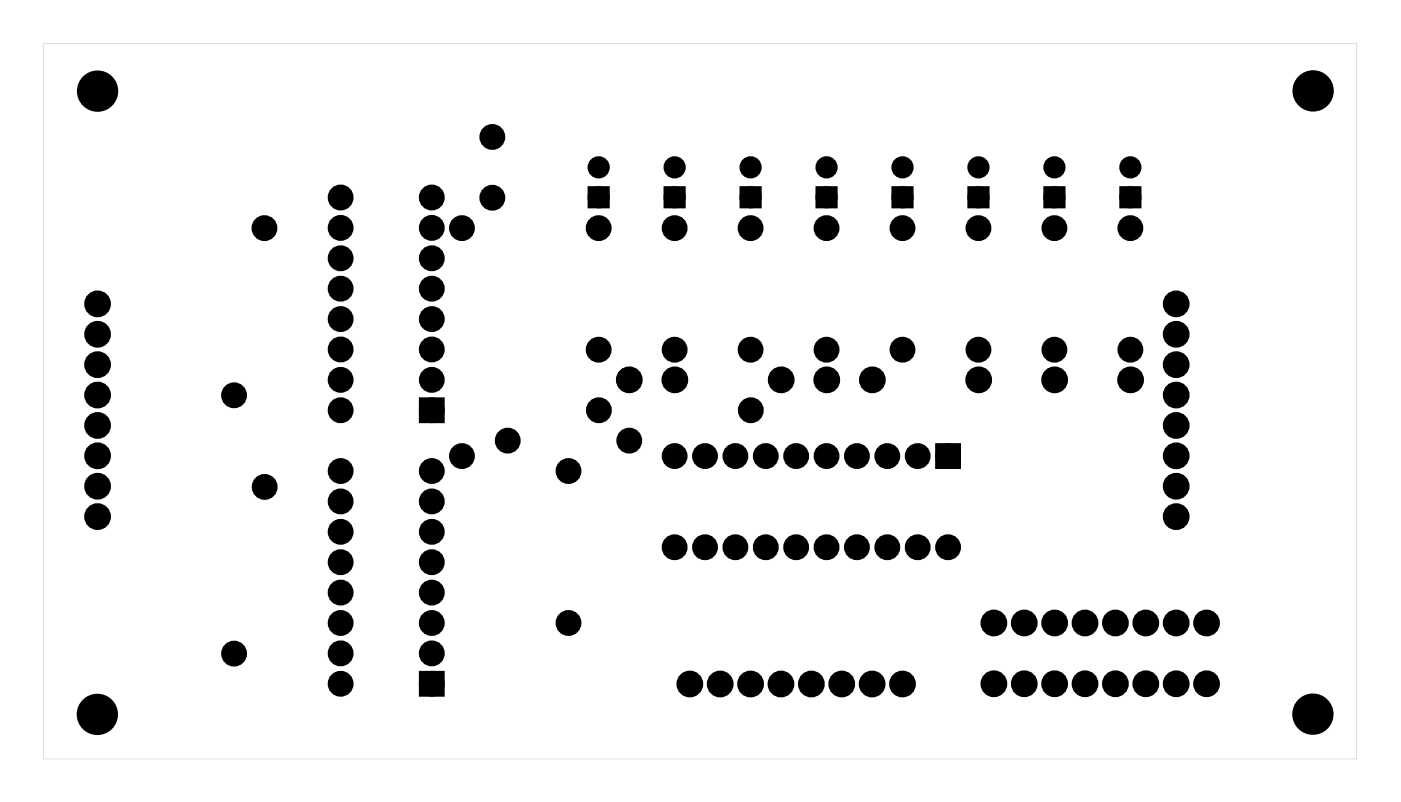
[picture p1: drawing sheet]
<svg xmlns="http://www.w3.org/2000/svg" width="117mm" height="67mm" viewBox="0 0 117 67" stroke-linecap="round" stroke-linejoin="round" font-family="sans-serif">
<g fill="#000">
<path d="M49.4 15.9h1.2v1.2h-1.2zM55.8 15.9h1.2v1.2h-1.2zM62.1 15.9h1.2v1.2h-1.2zM68.5 15.9h1.2v1.2h-1.2zM74.8 15.9h1.2v1.2h-1.2zM81.2 15.9h1.2v1.2h-1.2zM87.5 15.9h1.2v1.2h-1.2zM93.9 15.9h1.2v1.2h-1.2zM35.4 33.6h1.4v1.4h-1.4zM78.6 37.4h1.4v1.4h-1.4zM35.4 56.4h1.4v1.4h-1.4z"/>
<path d="M3.6 3.6h109.8v59.8h-109.8zM3.6 3.6v59.8h109.8v-59.8z"/>
</g>
<g fill="#000">
<circle cx="8.2" cy="7.6" r="1.6"/>
<circle cx="22.1" cy="19.1" r=".7"/>
<circle cx="28.5" cy="16.5" r=".7"/>
<circle cx="28.5" cy="19" r=".7"/>
<circle cx="36.1" cy="19" r=".7"/>
<circle cx="36.1" cy="16.5" r=".7"/>
<circle cx="38.6" cy="19.1" r=".7"/>
<circle cx="41.2" cy="11.4" r=".7"/>
<circle cx="41.2" cy="16.5" r=".7"/>
<circle cx="50" cy="16.5" r=".6"/>
<circle cx="50" cy="14" r=".6"/>
<circle cx="50" cy="19.1" r=".7"/>
<circle cx="56.4" cy="16.5" r=".6"/>
<circle cx="56.4" cy="14" r=".6"/>
<circle cx="56.4" cy="19.1" r=".7"/>
<circle cx="62.7" cy="16.5" r=".6"/>
<circle cx="62.7" cy="14" r=".6"/>
<circle cx="62.7" cy="19.1" r=".7"/>
<circle cx="69.1" cy="16.5" r=".6"/>
<circle cx="69.1" cy="14" r=".6"/>
<circle cx="69.1" cy="19.1" r=".7"/>
<circle cx="75.4" cy="16.5" r=".6"/>
<circle cx="75.4" cy="14" r=".6"/>
<circle cx="75.4" cy="19.1" r=".7"/>
<circle cx="81.8" cy="16.5" r=".6"/>
<circle cx="81.8" cy="14" r=".6"/>
<circle cx="81.8" cy="19.1" r=".7"/>
<circle cx="88.1" cy="16.5" r=".6"/>
<circle cx="88.1" cy="14" r=".6"/>
<circle cx="88.1" cy="19.1" r=".7"/>
<circle cx="94.5" cy="16.5" r=".6"/>
<circle cx="94.5" cy="14" r=".6"/>
<circle cx="94.5" cy="19.1" r=".7"/>
<circle cx="109.8" cy="7.6" r="1.6"/>
<circle cx="8.2" cy="27.9" r=".74"/>
<circle cx="8.2" cy="25.4" r=".74"/>
<circle cx="8.2" cy="30.5" r=".74"/>
<circle cx="8.2" cy="35.6" r=".74"/>
<circle cx="8.2" cy="33" r=".74"/>
<circle cx="8.2" cy="38.1" r=".74"/>
<circle cx="19.6" cy="33" r=".7"/>
<circle cx="28.5" cy="24.1" r=".7"/>
<circle cx="28.5" cy="21.6" r=".7"/>
<circle cx="28.5" cy="39.4" r=".7"/>
<circle cx="28.5" cy="29.2" r=".7"/>
<circle cx="28.5" cy="34.3" r=".7"/>
<circle cx="28.5" cy="31.7" r=".7"/>
<circle cx="28.5" cy="26.7" r=".7"/>
<circle cx="36.1" cy="21.6" r=".7"/>
<circle cx="36.1" cy="24.1" r=".7"/>
<circle cx="36.1" cy="39.4" r=".7"/>
<circle cx="36.1" cy="34.3" r=".7"/>
<circle cx="36.1" cy="29.2" r=".7"/>
<circle cx="36.1" cy="31.7" r=".7"/>
<circle cx="36.1" cy="26.7" r=".7"/>
<circle cx="38.6" cy="38.1" r=".7"/>
<circle cx="42.4" cy="36.8" r=".7"/>
<circle cx="47.5" cy="39.4" r=".7"/>
<circle cx="50" cy="29.2" r=".7"/>
<circle cx="50.1" cy="34.3" r=".7"/>
<circle cx="52.6" cy="31.7" r=".74"/>
<circle cx="52.6" cy="36.8" r=".7"/>
<circle cx="56.4" cy="38.1" r=".7"/>
<circle cx="56.4" cy="29.2" r=".7"/>
<circle cx="56.4" cy="31.7" r=".74"/>
<circle cx="58.9" cy="38.1" r=".7"/>
<circle cx="61.5" cy="38.1" r=".7"/>
<circle cx="62.7" cy="29.2" r=".7"/>
<circle cx="62.8" cy="34.3" r=".7"/>
<circle cx="64" cy="38.1" r=".7"/>
<circle cx="65.3" cy="31.7" r=".74"/>
<circle cx="66.6" cy="38.1" r=".7"/>
<circle cx="69.1" cy="38.1" r=".7"/>
<circle cx="69.1" cy="29.2" r=".7"/>
<circle cx="69.1" cy="31.7" r=".74"/>
<circle cx="71.6" cy="38.1" r=".7"/>
<circle cx="72.9" cy="31.7" r=".74"/>
<circle cx="74.2" cy="38.1" r=".7"/>
<circle cx="75.4" cy="29.2" r=".7"/>
<circle cx="76.7" cy="38.1" r=".7"/>
<circle cx="79.3" cy="38.1" r=".7"/>
<circle cx="81.8" cy="29.2" r=".7"/>
<circle cx="81.8" cy="31.7" r=".74"/>
<circle cx="88.1" cy="29.2" r=".7"/>
<circle cx="88.2" cy="31.7" r=".74"/>
<circle cx="94.5" cy="29.2" r=".7"/>
<circle cx="94.5" cy="31.7" r=".74"/>
<circle cx="98.3" cy="25.4" r=".74"/>
<circle cx="98.3" cy="35.6" r=".74"/>
<circle cx="98.3" cy="30.5" r=".74"/>
<circle cx="98.3" cy="27.9" r=".74"/>
<circle cx="98.3" cy="33" r=".74"/>
<circle cx="98.3" cy="38.1" r=".74"/>
<circle cx="8.1" cy="59.7" r="1.6"/>
<circle cx="8.2" cy="40.6" r=".74"/>
<circle cx="8.2" cy="43.2" r=".74"/>
<circle cx="19.6" cy="54.6" r=".7"/>
<circle cx="22.1" cy="40.7" r=".7"/>
<circle cx="28.5" cy="57.1" r=".7"/>
<circle cx="28.5" cy="54.6" r=".7"/>
<circle cx="28.5" cy="47" r=".7"/>
<circle cx="28.5" cy="44.4" r=".7"/>
<circle cx="28.5" cy="41.9" r=".7"/>
<circle cx="28.5" cy="52.1" r=".7"/>
<circle cx="28.5" cy="49.5" r=".7"/>
<circle cx="36.1" cy="57.1" r=".7"/>
<circle cx="36.1" cy="54.6" r=".7"/>
<circle cx="36.1" cy="47" r=".7"/>
<circle cx="36.1" cy="44.4" r=".7"/>
<circle cx="36.1" cy="41.9" r=".7"/>
<circle cx="36.1" cy="52.1" r=".7"/>
<circle cx="36.1" cy="49.5" r=".7"/>
<circle cx="47.5" cy="52.1" r=".7"/>
<circle cx="56.4" cy="45.7" r=".7"/>
<circle cx="57.7" cy="57.2" r=".74"/>
<circle cx="58.9" cy="45.7" r=".7"/>
<circle cx="60.2" cy="57.2" r=".74"/>
<circle cx="61.5" cy="45.7" r=".7"/>
<circle cx="62.7" cy="57.2" r=".74"/>
<circle cx="64" cy="45.7" r=".7"/>
<circle cx="65.3" cy="57.2" r=".74"/>
<circle cx="66.6" cy="45.7" r=".7"/>
<circle cx="67.8" cy="57.2" r=".74"/>
<circle cx="69.1" cy="45.7" r=".7"/>
<circle cx="70.4" cy="57.2" r=".74"/>
<circle cx="71.6" cy="45.7" r=".7"/>
<circle cx="72.9" cy="57.2" r=".74"/>
<circle cx="74.2" cy="45.7" r=".7"/>
<circle cx="75.4" cy="57.2" r=".74"/>
<circle cx="76.7" cy="45.7" r=".7"/>
<circle cx="79.3" cy="45.7" r=".7"/>
<circle cx="83.1" cy="52.1" r=".74"/>
<circle cx="83.1" cy="57.1" r=".74"/>
<circle cx="85.6" cy="52.1" r=".74"/>
<circle cx="85.6" cy="57.1" r=".74"/>
<circle cx="88.2" cy="52.1" r=".74"/>
<circle cx="88.2" cy="57.1" r=".74"/>
<circle cx="90.7" cy="52.1" r=".74"/>
<circle cx="90.7" cy="57.1" r=".74"/>
<circle cx="93.2" cy="52.1" r=".74"/>
<circle cx="93.2" cy="57.1" r=".74"/>
<circle cx="95.8" cy="52.1" r=".74"/>
<circle cx="95.8" cy="57.1" r=".74"/>
<circle cx="98.3" cy="43.2" r=".74"/>
<circle cx="98.3" cy="40.6" r=".74"/>
<circle cx="98.3" cy="52.1" r=".74"/>
<circle cx="98.3" cy="57.1" r=".74"/>
<circle cx="100.9" cy="52.1" r=".74"/>
<circle cx="100.9" cy="57.1" r=".74"/>
<circle cx="109.8" cy="59.7" r="1.6"/>
</g>
<g fill="none" stroke="#000" stroke-width=".76" stroke-linecap="butt">
<path d="M35.4 33.6h1.4v1.4h-1.4zM78.6 37.4h1.4v1.4h-1.4zM35.4 56.4h1.4v1.4h-1.4z"/>
<circle cx="22.1" cy="19.1" r=".7"/>
<circle cx="28.5" cy="16.5" r=".7"/>
<circle cx="28.5" cy="19" r=".7"/>
<circle cx="36.1" cy="16.5" r=".7"/>
<circle cx="36.1" cy="19" r=".7"/>
<circle cx="38.6" cy="19.1" r=".7"/>
<circle cx="41.2" cy="16.5" r=".7"/>
<circle cx="41.2" cy="11.4" r=".7"/>
<circle cx="50" cy="19.1" r=".7"/>
<circle cx="56.4" cy="19.1" r=".7"/>
<circle cx="62.7" cy="19.1" r=".7"/>
<circle cx="69.1" cy="19.1" r=".7"/>
<circle cx="75.4" cy="19.1" r=".7"/>
<circle cx="81.8" cy="19.1" r=".7"/>
<circle cx="88.1" cy="19.1" r=".7"/>
<circle cx="94.5" cy="19.1" r=".7"/>
<circle cx="8.2" cy="30.5" r=".74"/>
<circle cx="8.2" cy="27.9" r=".74"/>
<circle cx="8.2" cy="25.4" r=".74"/>
<circle cx="8.2" cy="33" r=".74"/>
<circle cx="8.2" cy="35.6" r=".74"/>
<circle cx="8.2" cy="38.1" r=".74"/>
<circle cx="19.6" cy="33" r=".7"/>
<circle cx="28.5" cy="34.3" r=".7"/>
<circle cx="28.5" cy="31.7" r=".7"/>
<circle cx="28.5" cy="26.7" r=".7"/>
<circle cx="28.5" cy="39.4" r=".7"/>
<circle cx="28.5" cy="29.2" r=".7"/>
<circle cx="28.5" cy="24.1" r=".7"/>
<circle cx="28.5" cy="21.6" r=".7"/>
<circle cx="36.1" cy="34.3" r=".7"/>
<circle cx="36.1" cy="29.2" r=".7"/>
<circle cx="36.1" cy="21.6" r=".7"/>
<circle cx="36.1" cy="31.7" r=".7"/>
<circle cx="36.1" cy="24.1" r=".7"/>
<circle cx="36.1" cy="26.7" r=".7"/>
<circle cx="36.1" cy="39.4" r=".7"/>
<circle cx="38.6" cy="38.1" r=".7"/>
<circle cx="42.4" cy="36.8" r=".7"/>
<circle cx="47.5" cy="39.4" r=".7"/>
<circle cx="50" cy="29.2" r=".7"/>
<circle cx="50.1" cy="34.3" r=".7"/>
<circle cx="52.6" cy="36.8" r=".7"/>
<circle cx="52.6" cy="31.7" r=".74"/>
<circle cx="56.4" cy="38.1" r=".7"/>
<circle cx="56.4" cy="29.2" r=".7"/>
<circle cx="56.4" cy="31.7" r=".74"/>
<circle cx="58.9" cy="38.1" r=".7"/>
<circle cx="61.5" cy="38.1" r=".7"/>
<circle cx="62.7" cy="29.2" r=".7"/>
<circle cx="62.8" cy="34.3" r=".7"/>
<circle cx="64" cy="38.1" r=".7"/>
<circle cx="65.3" cy="31.7" r=".74"/>
<circle cx="66.6" cy="38.1" r=".7"/>
<circle cx="69.1" cy="38.1" r=".7"/>
<circle cx="69.1" cy="29.2" r=".7"/>
<circle cx="69.1" cy="31.7" r=".74"/>
<circle cx="71.6" cy="38.1" r=".7"/>
<circle cx="72.9" cy="31.7" r=".74"/>
<circle cx="74.2" cy="38.1" r=".7"/>
<circle cx="75.4" cy="29.2" r=".7"/>
<circle cx="76.7" cy="38.1" r=".7"/>
<circle cx="79.3" cy="38.1" r=".7"/>
<circle cx="81.8" cy="29.2" r=".7"/>
<circle cx="81.8" cy="31.7" r=".74"/>
<circle cx="88.1" cy="29.2" r=".7"/>
<circle cx="88.2" cy="31.7" r=".74"/>
<circle cx="94.5" cy="29.2" r=".7"/>
<circle cx="94.5" cy="31.7" r=".74"/>
<circle cx="98.3" cy="30.5" r=".74"/>
<circle cx="98.3" cy="25.4" r=".74"/>
<circle cx="98.3" cy="27.9" r=".74"/>
<circle cx="98.3" cy="33" r=".74"/>
<circle cx="98.3" cy="38.1" r=".74"/>
<circle cx="98.3" cy="35.6" r=".74"/>
<circle cx="8.2" cy="43.2" r=".74"/>
<circle cx="8.2" cy="40.6" r=".74"/>
<circle cx="19.6" cy="54.6" r=".7"/>
<circle cx="22.1" cy="40.7" r=".7"/>
<circle cx="28.5" cy="57.1" r=".7"/>
<circle cx="28.5" cy="47" r=".7"/>
<circle cx="28.5" cy="54.6" r=".7"/>
<circle cx="28.5" cy="52.1" r=".7"/>
<circle cx="28.5" cy="49.5" r=".7"/>
<circle cx="28.5" cy="41.9" r=".7"/>
<circle cx="28.5" cy="44.4" r=".7"/>
<circle cx="36.1" cy="57.1" r=".7"/>
<circle cx="36.1" cy="49.5" r=".7"/>
<circle cx="36.1" cy="47" r=".7"/>
<circle cx="36.1" cy="44.4" r=".7"/>
<circle cx="36.1" cy="41.9" r=".7"/>
<circle cx="36.1" cy="52.1" r=".7"/>
<circle cx="36.1" cy="54.6" r=".7"/>
<circle cx="47.5" cy="52.1" r=".7"/>
<circle cx="56.4" cy="45.7" r=".7"/>
<circle cx="57.7" cy="57.2" r=".74"/>
<circle cx="58.9" cy="45.7" r=".7"/>
<circle cx="60.2" cy="57.2" r=".74"/>
<circle cx="61.5" cy="45.7" r=".7"/>
<circle cx="62.7" cy="57.2" r=".74"/>
<circle cx="64" cy="45.7" r=".7"/>
<circle cx="65.3" cy="57.2" r=".74"/>
<circle cx="66.6" cy="45.7" r=".7"/>
<circle cx="67.8" cy="57.2" r=".74"/>
<circle cx="69.1" cy="45.7" r=".7"/>
<circle cx="70.4" cy="57.2" r=".74"/>
<circle cx="71.6" cy="45.7" r=".7"/>
<circle cx="72.9" cy="57.2" r=".74"/>
<circle cx="74.2" cy="45.7" r=".7"/>
<circle cx="75.4" cy="57.2" r=".74"/>
<circle cx="76.7" cy="45.7" r=".7"/>
<circle cx="79.3" cy="45.7" r=".7"/>
<circle cx="83.1" cy="57.1" r=".74"/>
<circle cx="83.1" cy="52.1" r=".74"/>
<circle cx="85.6" cy="57.1" r=".74"/>
<circle cx="85.6" cy="52.1" r=".74"/>
<circle cx="88.2" cy="57.1" r=".74"/>
<circle cx="88.2" cy="52.1" r=".74"/>
<circle cx="90.7" cy="57.1" r=".74"/>
<circle cx="90.7" cy="52.1" r=".74"/>
<circle cx="93.2" cy="57.1" r=".74"/>
<circle cx="93.2" cy="52.1" r=".74"/>
<circle cx="95.8" cy="52.1" r=".74"/>
<circle cx="95.8" cy="57.1" r=".74"/>
<circle cx="98.3" cy="43.2" r=".74"/>
<circle cx="98.3" cy="40.6" r=".74"/>
<circle cx="98.3" cy="57.1" r=".74"/>
<circle cx="98.3" cy="52.1" r=".74"/>
<circle cx="100.9" cy="52.1" r=".74"/>
<circle cx="100.9" cy="57.1" r=".74"/>
</g>
<g fill="none" stroke="#000" stroke-width=".25">
<circle cx="8.2" cy="7.6" r="1.6"/>
<circle cx="109.8" cy="7.6" r="1.6"/>
<circle cx="8.1" cy="59.7" r="1.6"/>
<circle cx="109.8" cy="59.7" r="1.6"/>
</g>
<g fill="none" stroke="#000" stroke-width=".65" stroke-linecap="butt">
<path d="M49.4 15.9h1.2v1.2h-1.2zM55.8 15.9h1.2v1.2h-1.2zM62.1 15.9h1.2v1.2h-1.2zM68.5 15.9h1.2v1.2h-1.2zM74.8 15.9h1.2v1.2h-1.2zM81.2 15.9h1.2v1.2h-1.2zM87.5 15.9h1.2v1.2h-1.2zM93.9 15.9h1.2v1.2h-1.2z"/>
<circle cx="50" cy="16.5" r=".6"/>
<circle cx="50" cy="14" r=".6"/>
<circle cx="56.4" cy="16.5" r=".6"/>
<circle cx="56.4" cy="14" r=".6"/>
<circle cx="62.7" cy="16.5" r=".6"/>
<circle cx="62.7" cy="14" r=".6"/>
<circle cx="69.1" cy="16.5" r=".6"/>
<circle cx="69.1" cy="14" r=".6"/>
<circle cx="75.4" cy="16.5" r=".6"/>
<circle cx="75.4" cy="14" r=".6"/>
<circle cx="81.8" cy="16.5" r=".6"/>
<circle cx="81.8" cy="14" r=".6"/>
<circle cx="88.1" cy="16.5" r=".6"/>
<circle cx="88.1" cy="14" r=".6"/>
<circle cx="94.5" cy="16.5" r=".6"/>
<circle cx="94.5" cy="14" r=".6"/>
</g>
</svg>
